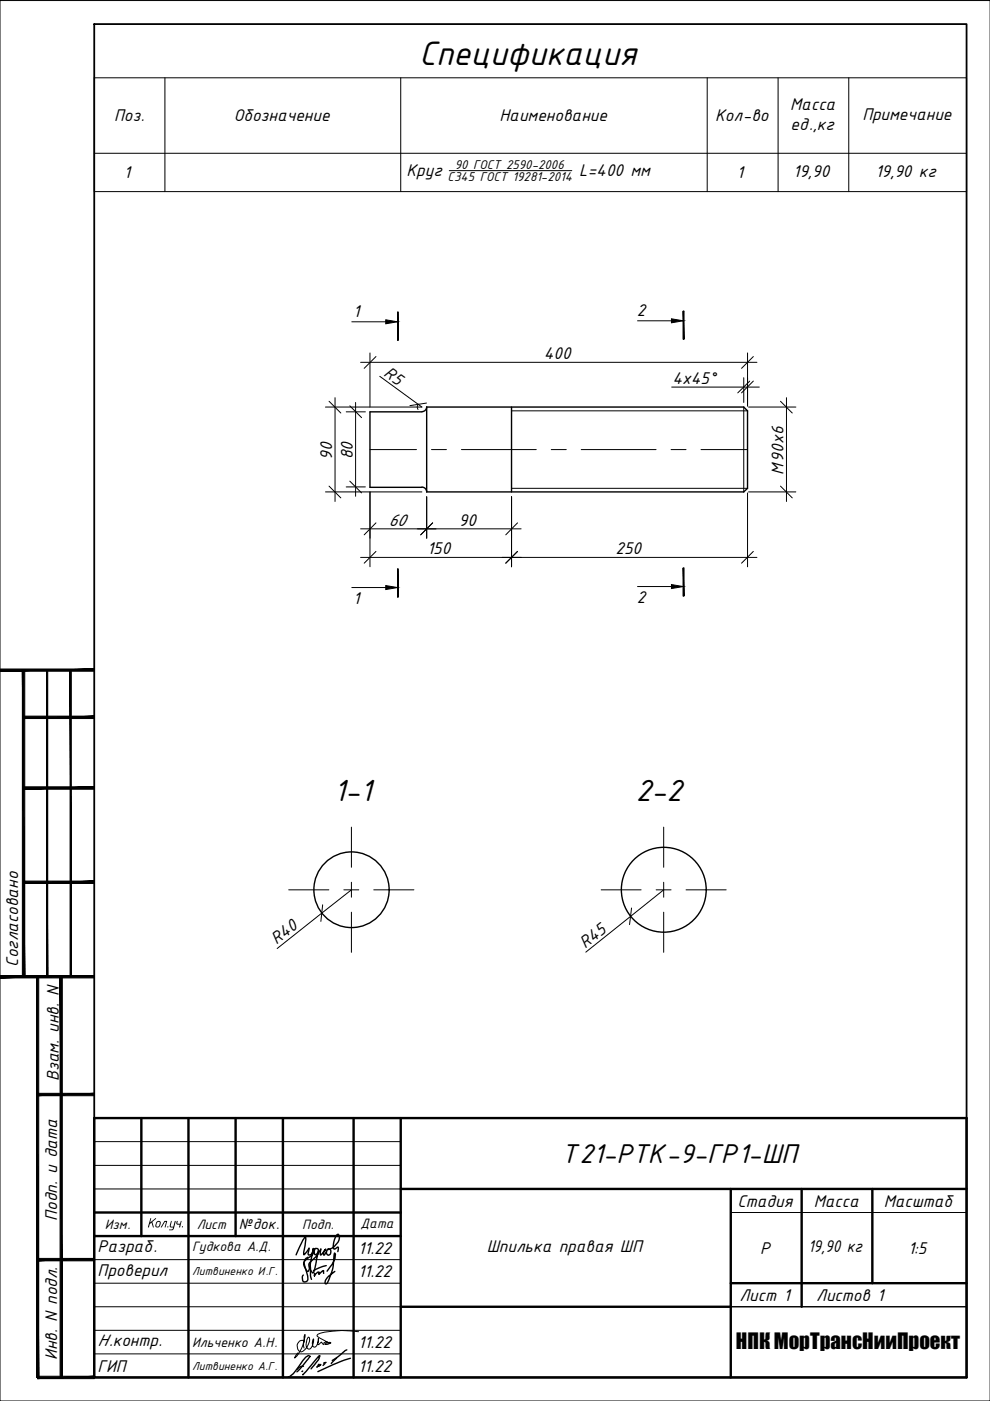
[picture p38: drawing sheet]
<svg xmlns="http://www.w3.org/2000/svg" width="210mm" height="297mm" viewBox="0 0 210 297" stroke-linecap="round" stroke-linejoin="round" font-family="sans-serif">
<defs><g id="words">
<text font-size="7.8" x="88.9" y="13.7">Спецификация</text>
<g font-size="7">
<text x="70.8" y="169.9">1-1</text>
<text x="134.8" y="169.9">2-2</text>
</g>
<text font-size="6.2" x="119" y="246.6">Т21-РТК-9-ГР1-ШП</text>
<text font-size="4.4" x="156" y="286.1">НПК МорТрансНииПроект</text>
<g font-size="3.9">
<text x="167.6" y="23.4">Масса</text>
<text x="24.2" y="25.7">Поз.</text>
<text x="49.6" y="25.7">Обозначение</text>
<text x="105.9" y="25.7">Наименование</text>
<text x="151.6" y="25.7">Кол-во</text>
<text x="167.6" y="27.6">ед.,кг</text>
<text x="182.8" y="25.3">Примечание</text>
<text x="26.2" y="37.8">1</text>
<text x="86.2" y="37.4">Круг</text>
<text x="122.8" y="37.4">L=400 мм</text>
<text x="156.3" y="37.8">1</text>
<text x="168.2" y="37.5">19,90</text>
<text x="185.6" y="37.5">19,90 кг</text>
<text x="74.8" y="67.3">1</text>
<text x="135" y="67">2</text>
<text x="115.3" y="76.2">400</text>
<text x="81.2" y="79.5" transform="rotate(36 81.2 79.5)">R5</text>
<text x="142.6" y="81.4">4x45°</text>
<text x="70.4" y="97.5" transform="rotate(-90 70.4 97.5)">90</text>
<text x="74.8" y="97.4" transform="rotate(-90 74.8 97.4)">80</text>
<text x="166.1" y="100.7" transform="rotate(-90 166.1 100.7)">М90х6</text>
<text x="82.3" y="111.5">60</text>
<text x="97.3" y="111.5">90</text>
<text x="90.6" y="117.5">150</text>
<text x="130.5" y="117.5">250</text>
<text x="74.8" y="128">1</text>
<text x="135" y="127.8">2</text>
<text x="58.6" y="200.4" transform="rotate(-38 58.6 200.4)">R40</text>
<text x="124.1" y="201.2" transform="rotate(-39 124.1 201.2)">R45</text>
<text x="3.9" y="205" transform="rotate(-90 3.9 205)">Согласовано</text>
<text x="12.4" y="229.2" transform="rotate(-90 12.4 229.2)">Взам. инв. N</text>
<text x="156.3" y="255.8">Стадия</text>
<text x="172.6" y="255.8">Масса</text>
<text x="187.4" y="255.8">Масштаб</text>
<text x="12.1" y="258.8" transform="rotate(-90 12.1 258.8)">Подп. и дата</text>
<text x="20.7" y="265.5">Разраб.</text>
<text x="75.9" y="265.8">11.22</text>
<text x="103.2" y="265.5">Шпилька правая ШП</text>
<text x="161.2" y="265.8">P</text>
<text x="171.3" y="265.5">19,90 кг</text>
<text x="192.5" y="265.8">1:5</text>
<text x="20.7" y="270.5">Проверил</text>
<text x="75.9" y="270.8">11.22</text>
<text x="156.8" y="275.8">Лист 1</text>
<text x="173.1" y="275.8">Листов 1</text>
<text x="20.7" y="285.4">Н.контр.</text>
<text x="75.9" y="285.8">11.22</text>
<text x="12.1" y="288.3" transform="rotate(-90 12.1 288.3)">Инв. N подл.</text>
<text x="20.7" y="290.8">ГИП</text>
<text x="75.9" y="290.8">11.22</text>
</g>
<text font-size="3.4" x="50.6" y="260.7">№док.</text>
<g font-size="3.1">
<text x="22.2" y="260.5">Изм.</text>
<text x="31.2" y="260.3">Кол .уч .</text>
<text x="41.7" y="260.5">Лист</text>
<text x="64.1" y="260.5">Подп.</text>
<text x="76.4" y="260.4">Дата</text>
<text x="40.7" y="265.2">Гудкова А.Д.</text>
<text x="40.7" y="285.6">Ильченко А.Н.</text>
</g>
<g font-size="2.9">
<text x="96.4" y="35.8">90 ГОСТ 2590-2006</text>
<text x="94.9" y="38.3">С345 ГОСТ 19281-2014</text>
</g>
<g font-size="2.6">
<text x="40.8" y="270.4">Литвиненко И.Г.</text>
<text x="40.8" y="290.4">Литвиненко А.Г.</text>
</g>
</g></defs>
<!-- layer: Layer1 -->
<g fill="none" stroke="#000" stroke-width=".21">
<path d="M78.4 95.3h9.9M91.5 95.3h3.2M97.8 95.3h15.9M108.5 87.1h50M116.9 95.3h3.2M123.2 95.3h15.9M142.3 95.3h3.2M148.6 95.3h9.9M157.7 86.3v18M108.5 103.5h50M74.5 175.4v8.5M140.7 175.4v8.5"/>
<path d="M61.2 188.7h8.5M72.9 188.7h3.2M74.5 187.1v3.1M74.5 193.4v8.5M79.2 188.7h8.6M127.5 188.7h8.4M139.1 188.7h3.2M140.7 187.1v3.1M140.7 193.4v8.5M145.5 188.7h8.5"/>
</g>
<path d="M90.5 86.3a.99 .99 0 0 1-1 1h-11.1v16h11.1M90.5 86.3h67.2l.8 .8v16.4l-.8 .8h-67.2zM108.5 86.3v18M89.5 103.3a.99 .99 0 0 1 1 1" fill="none" stroke="#000" stroke-width=".3"/>
<g fill="none" stroke="#000" stroke-width=".21">
<path d="M74.6 68.2h7.2M76.5 76.8h84M78.4 74.8v11.5M80.5 79.8l9 6.5h-20.5M135.2 68h7.2M158.5 74.8v11.3M71 84.3v22M73.4 87.3h4.1M75.4 85.3v19.9M88.7 85.7a.99 .99 0 0 0-.1 1.1M142.4 82.1h18.6M157.7 80.1v5.2"/>
<path d="M158.7 86.3h10M166.8 84.3v22M69 104.3h20.5M73.4 103.2h4.1M76.5 112.1h34M76.5 118.2h84M78.4 104.3v15.9M90.5 105.3v8.8M108.5 105.3v14.9M158.5 104.5v15.7M158.7 104.3h10M74.6 124.6h7.2"/>
<path d="M135.2 124.4h7.2M74.5 188.7l-15.7 12.4M140.7 188.7l-16.5 13.2"/>
</g>
<!-- layer: 0 -->
<g fill="none" stroke="#000" stroke-width=".21">
<path d="M20 16.5h184.9v24.1h-184.9zM35 16.5v24.1M85 16.5v24.1M149.9 16.5v24.1M165 16.5v24.1M180 16.5v24.1M20 32.5h184.9M95.2 36.2h26M79.7 75.6l-2.5 2.5M84.4 72.1v-5.9h-.1v5.9M145 71.9v-5.9h-.1v5.9M159.7 75.6l-2.5 2.5"/>
<path d="M69.8 85.1l2.5 2.5M74.2 86l2.5 2.5M90.4 85.5l-3.5 .5M159 80.8l-2.6 2.5M159.7 80.8l-2.5 2.5M165.5 85.1l2.5 2.5M69.8 103.1l2.5 2.5M74.2 102l2.5 2.5M79.7 110.9l-2.5 2.5M79.7 116.9l-2.5 2.5M91.7 110.9l-2.5 2.5M109.7 116.9l-2.5 2.5"/>
<path d="M109.7 110.9l-2.5 2.5M159.7 116.9l-2.5 2.5M165.5 103.1l2.5 2.5M84.3 120.6v6h.1v-6M144.9 120.4v6h.1v-6M68.4 191.8l-.4 3.6M133.9 192.5l-.4 3.5"/>
</g>
<g fill="#000" stroke="#000" stroke-width=".21">
<path d="M84.3 66.2l.1 5.9v-5.9zM84.3 66.2l.1 5.9h-.1z"/>
<path d="M144.9 66l.1 5.9v-5.9zM144.9 66l.1 5.9h-.1z"/>
<path d="M84.3 120.6l.1 6v-6zM84.3 120.6l.1 6h-.1z"/>
<path d="M144.9 120.4l.1 6v-6zM144.9 120.4l.1 6h-.1z"/>
</g>
<path d="M81.8 67.8l2.5 .4-2.5 .5zM142.4 67.6l2.5 .4-2.5 .4zM81.8 124.1l2.5 .5-2.5 .4zM142.4 123.9l2.5 .5-2.5 .4z" fill="#000" stroke="#000" stroke-width=".21"/>
<g fill="none" stroke="#000" stroke-width=".3">
<circle cx="74.5" cy="188.6" r="8"/>
<circle cx="140.7" cy="188.6" r="9"/>
</g>
<path d="M0 .1h209.9v296.9h-209.9z" fill="none" stroke="#000" stroke-width=".21"/>
<path d="M20 5.1h184.9v286.9h-184.9z" fill="none" stroke="#000" stroke-width=".38"/>
<g fill="#000" stroke="#000" stroke-width=".21">
<path d="M0 141.8v.5l20-.5zM0 142.3l20-.5v.5z"/>
<path d="M5 151.8v.5l15-.5zM5 152.3l15-.5v.5z"/>
<path d="M5 166.8v.5l15-.5zM5 167.3l15-.5v.5z"/>
<path d="M5 187.3h15v-.5zM5 186.8h15l-15 .5z"/>
<path d="M0 206.8v.5l20-.5zM0 207.3l20-.5v.5z"/>
<path d="M4.7 142.1v65h.5zM4.7 142.1h.5v65z"/>
<path d="M9.9 142.1v65h.2zM9.9 142.1h.2v65z"/>
<path d="M14.9 142.1v65h.2zM14.9 142.1h.2v65z"/>
<path d="M8 232.3h12v-.5zM8 231.8h12l-12 .5z"/>
<path d="M8 267.3h12v-.5zM8 266.8h12l-12 .5z"/>
<path d="M7.7 207.1v84.9h.5zM7.7 207.1h.5v84.9z"/>
<path d="M12.7 207.1v84.9h.5zM12.7 207.1h.5v84.9z"/>
<path d="M8 292.3h12v-.5zM8 291.8h12l-12 .5z"/>
</g>
<g fill="none" stroke="#000" stroke-width=".51">
<path d="M20 237.1h184.9v54.9h-184.9zM30 237.1v25M40 237.1v54.9M50 237.1v25M60 237.1v54.9M75 237.1v54.9M85 237.1v54.9M20 257.1h65M85 252.1h119.9M154.9 252.1v39.9M170 252.1v25M185 252.1v20"/>
<path d="M20 262.1h65M85 277.1h69.9M154.9 272.1h50"/>
</g>
<path d="M20 242h65M20 247.1h65M20 252.1h65M154.9 257.1h50M20 267.1h65M20 272.1h65M20 277.1h65M20 282.1h65M20 287h65" fill="none" stroke="#000" stroke-width=".21"/>
<path d="M154.9 277.1h50" fill="none" stroke="#000" stroke-width=".3"/>
<g fill="none" stroke="#000" stroke-width=".3">
<path d="M65.3 266.6l-.4 .2-.4 .6a7 7 0 0 0 .7 3.1 .97 .97 0 0 1-.2 1.2 .53 .53 0 0 1-.6 .1 .53 .53 0 0 1-.3-.5v-.8l.2-.2M65.7 268l.1 .8a4.5 4.5 0 0 0 .2 2.5M66.6 265l.2-.2a2.87 2.87 0 0 1-1.9 2.2 1.24 1.24 0 0 0-.2 1.9l.4 .6h.3l1.1-4.8a1.18 1.18 0 0 1-1.1 1.4l-.1-.3 .2-1.1-1 1.3h-.1v-.7a6.8 6.8 0 0 0 .4-3 6.2 6.2 0 0 0-1.6 2.9l-.4 .9M66.7 269.9v.6l.7-.8h.2v.5l.9-.8 .1 .6M66.7 264.8l.4-.1a.74 .74 0 0 1 .4 .8 .74 .74 0 0 1-.7 .6l-.2-.4zM69.2 268.3l-1.4 .5-1.3 .6M69.3 265.2l-.6 .9-.1-.5 .4-.7-1 1.2v-1.3a7.7 7.7 0 0 1-2.3 2.9 1.91 1.91 0 0 0 .7 2.2 9.4 9.4 0 0 0 .9-3.6l.2-1.1M69.3 269.5l.7-.9a2.93 2.93 0 0 0 1-2.9l-.1 .2a11.4 11.4 0 0 1-1.7 6.3l-.3-.1a1.75 1.75 0 0 1 .8-1.6l1.3-.9M69.5 264.9a.64 .64 0 0 1 .7 .5 .64 .64 0 0 1-.6 .7l-.4-.4 .1-.5zM69.6 264.9l-.2 .1a2.98 2.98 0 0 0 2.6-2.6l-.2-.6-.2-.1a3.3 3.3 0 0 0-.8 3.1l.9-.4-.1 1M64.2 290.7l-.2 .1M64.3 289.7l-.8 .2-.5 .4"/>
<path d="M65.6 287.5a1.56 1.56 0 0 0-1.4 .9l-.3 .6a7.5 7.5 0 0 1-2.7 3v-.1M65.8 287.6l-2.9 3.3M67.5 289.4l.1-.2-.4 .6M67.6 287.9l.2-.5-.4 .3-2.5 3.1-.7 .6M67.6 289.6l.4-.3-.8 .5M67.7 288l-1.7 2.2M68.9 289.1l-.4 .4M69.1 288.9l-.4 .1v.1M71.4 287.9l-1.2 1.2M73.5 286.2l-3.1 2.2M74.3 288l-2 .6-4.9 2.2"/>
</g>
<path d="M64.5 285.8l-.2-.6 .2-1.8 .2-.5a8.4 8.4 0 0 1-2 4.8l-.2 .2 .7-1.1M64.6 284.6a.69 .69 0 0 0-1.1-.3 1.31 1.31 0 0 0 .4 2.3 3 3 0 0 0 1.7-3l-.2-.1a2.3 2.3 0 0 0-.2 2.4l.2 .1a1.39 1.39 0 0 0 1.1-1.4v-.7a1.35 1.35 0 0 0 .1 1.7h.1a1.86 1.86 0 0 0 .8-1.8l-.1 1.1 .1 .2 .7-.5 .4 .5M69.5 284.6l.3 .2-.9 .3 .2-.3 .5-.2M76 282.3a19.1 19.1 0 0 0-8.6 .6l-.1 .4 .5 .4 2 1.1h.2l.1-.1a1.59 1.59 0 0 0-1.4 .1v.2" fill="none" stroke="#000" stroke-width=".21"/>
<use href="#words"/>
</svg>
